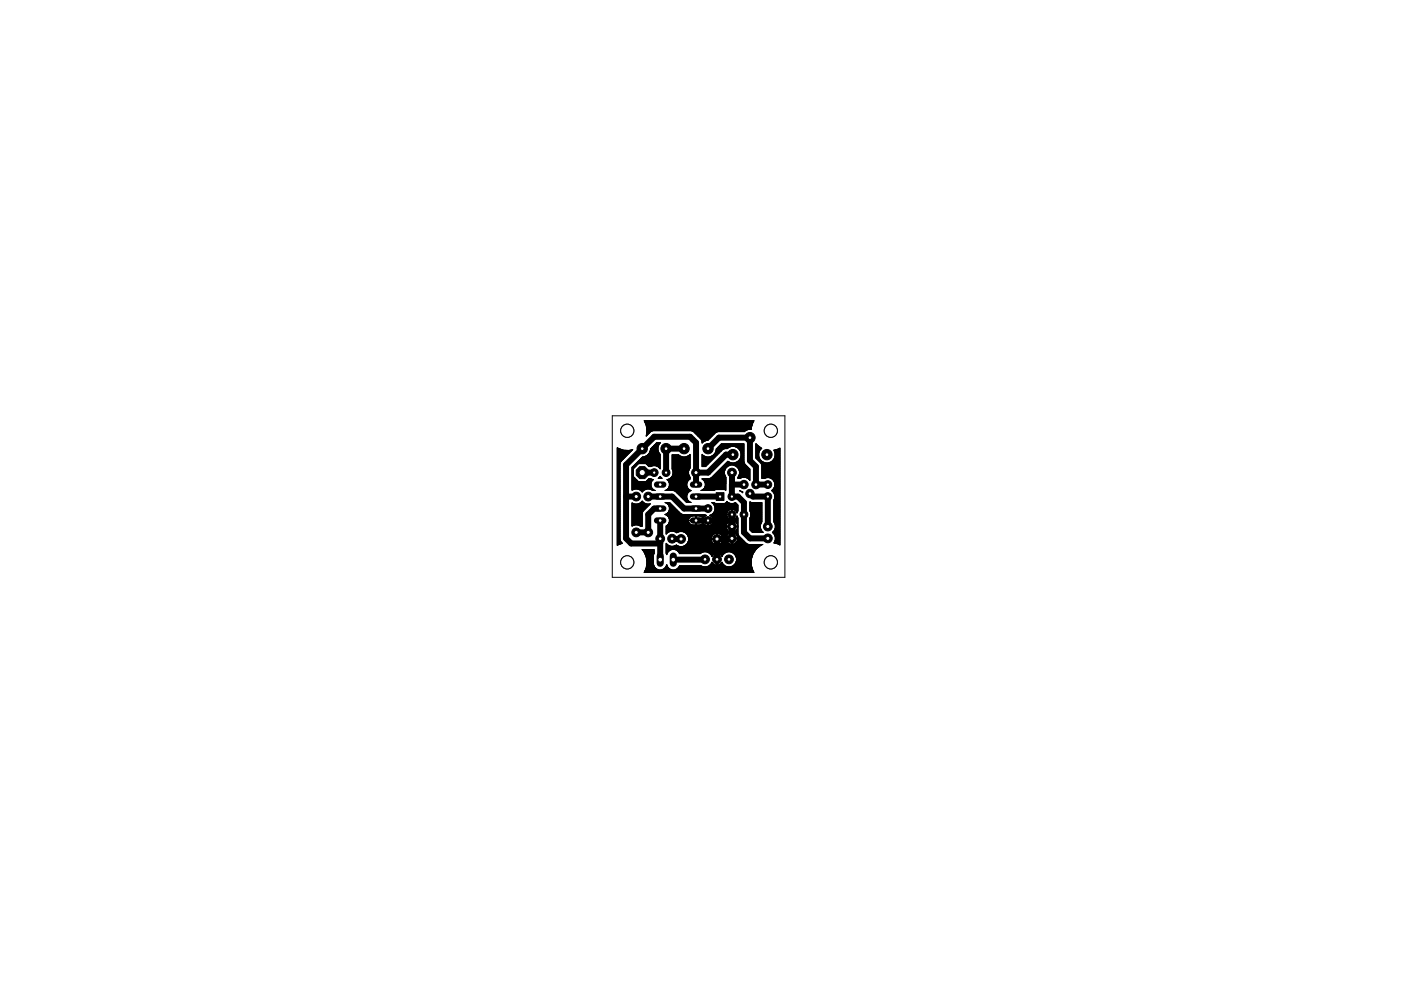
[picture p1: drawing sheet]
<svg xmlns="http://www.w3.org/2000/svg" width="297mm" height="210mm" viewBox="0 0 297 210" stroke-linecap="round" stroke-linejoin="round" font-family="sans-serif">
<g fill="none" stroke="#000" stroke-width="1.3">
<path d="M145 95.1h-3.8v5.1M146.9 93.2l-.6-.6h-7.6l-6 6v15.6l1.1 1h6.2M146.9 93.2l.7 .7v8.8M150.1 95.1l2.3-2.3h6.6v4.9l1.3 1.2v3.8h2.5M155.4 96.4h-1.5l-3.8 3.8h-2.5M132.7 105.3h2.2M136.2 100.2h2.5M137.4 105.3h5.1l2.5 2.5h5.1M140 107.8h-1.3l-1.3 1.3v3.8h-2.5M140 110.4v8.3M142.5 114.2l1.9 .1M147.6 105.3h5.1"/>
<path d="M147.6 110.4h7.6M149.5 118.6l-6.8 .1M155.2 100.2v5.1h1.3l1.2 1.3v6.3l1.3 1.3h3.8M155.2 109.1v5.1l-.1 .1h-3.1v4.3M157.7 102.7l-2.5 .1M159 104.6l.6 .7h3.2v6.3"/>
</g>
<g fill="none" stroke="#000" stroke-width=".21">
<path d="M130.9 98.1h.6M130.9 95.2h.7M130.9 98.6h.5M130.9 95.1l.5 .1M130.9 98.9h.5M130.9 96.9h1.7M130.9 96.4h2.2M130.9 98.8h.5M130.9 98.3h.5M130.9 95v20.6M130.9 95h.1M130.9 95.5h3.1"/>
<path d="M130.9 99.9h.5M130.9 99.8h.5M130.9 99.7h.5M130.9 99.6h.5M130.9 99.5h.5M130.9 99.4h.5M130.9 99.3h.5M130.9 99.2h.5M130.9 99.1h.5M130.9 99h.5M130.9 98.7h.5M130.9 98.5h.5"/>
<path d="M130.9 98.4h.5M130.9 98.3h.6M130.9 98.2h.6M130.9 98h.7M130.9 97.8h.8M130.9 97.7h.8M130.9 97.7h.9M130.9 97.6h.9M130.9 97.5h1.1M130.9 97.4h1.2M130.9 97.3h1.3M130.9 97.2h1.3"/>
<path d="M130.9 97.2h1.4M130.9 97.1h1.5M130.9 97h1.6M130.9 96.9h1.6M130.9 96.8h1.8M130.9 96.7h1.9M130.9 96.6h1.9M130.9 96.6h2M130.9 96.5h2.1M130.9 96.3h2.3M130.9 96.1h2.4M130.9 96.1h2.5"/>
<path d="M130.9 95.9h2.7M130.9 95.8h2.7M130.9 95.8h2.8M130.9 95.7h2.8M130.9 95.6h3M130.9 95.4l1.9 .1M130.9 95.3l1.1 .1M130.9 95.3h.8M130.9 95.2h.6M130.9 95.1h.3M130.9 95h.2M130.9 95l1.2 .4"/>
<path d="M131.4 98.3v16.1M131.6 97.9h-.7M131.7 97.8l-.3 .5M131.9 97.6h-1M132.1 95.4h.1M132.1 95.4l1.2 .1 .9-.2-2.5 2.5M132.1 97.3l-1.2 .1M132.5 97l-1.6 .1M132.8 96.7l-1.9 .1M133 96.5h-2.1M133.3 96.2h-2.4M133.5 96h-2.6"/>
<path d="M133.8 95.7h-2.9M134 99.9h.2M134 99.8h.2M134 99.7h.2M134 99.6h.2M134 99.5h.2M134 99.4h.2M134 99.4h.3M134 99.3h.3M134 99.3h.4M134 99.2h.5M134 99.1h.5"/>
<path d="M134 99.1h.6M134 95.4l-.5 .1M134.1 99h.5M134.1 99h.6M134.1 95.3l-.2 .1M134.2 99.4v1.6M134.3 98.8h.5M134.3 98.8h.6M134.5 99.2l-.5 .1M134.5 98.6h.5M134.5 98.6h.6M134.6 98.5h.5"/>
<path d="M134.6 98.5h.6M134.7 98.4h.6M134.8 98.9h-.6M134.8 98.3h5.2M134.9 98.2h5.1M135 98.1h5M135 98.7h-.6M135.1 98h4.9M135.2 97.9h4.8M135.3 98.4h-.6M135.3 97.8h4.7M135.4 98.3l-1.2 1.1"/>
<path d="M135.4 97.7h4.6M135.4 97.6h4.6M135.5 97.6h4.5M135.6 97.5h4.4M135.7 97.4h4.3M135.8 97.3h4.2M135.8 97.2h4.2M135.9 97.2h4.1M136 97.1h4M136.1 97h3.9M136.2 96.9h3.8M136.5 96.9h3.5"/>
<path d="M136.6 89.3h23.2M136.7 96.8h3.3M136.7 89.3h23.1M136.7 89.5h23M136.7 89.5h22.9M136.8 96.8h3.2M136.8 89.6h22.8M136.8 89.7h22.8M136.9 89.8h22.7M136.9 89.9h22.6M136.9 98.3l.7 .6M136.9 90h22.6"/>
<path d="M137 90.1h.1M137 90.1l.2 1.2M137 96.7h3M137 90.1h22.5M137 98.4h3M137 92.5h.1M137 90.2h22.4M137 90.1h22.4M137 92.3h.2M137 90.4h22.4M137 90.3h22.4M137.1 98.4h2.9"/>
<path d="M137.1 92.2h.1M137.1 92.2h.2M137.1 90.5h22.2M137.1 90.5h22.3M137.1 90.4h22.3M137.1 92.1h.3M137.1 92h.4M137.1 90.6h22.2M137.1 96.6h2.9M137.1 90.7h22.2M137.1 92.4h-.1M137.1 91.8h.5"/>
<path d="M137.1 91.8h.6M137.1 90.9h22.2M137.1 90.8h22.2M137.1 91.7h.7M137.1 91h22.2M137.2 91.5h.7M137.2 98.5h2.8M137.2 96.6h2.8M137.2 91.5h.8M137.2 91.4h.9M137.2 91.2h21.1M137.2 91.2h21.2"/>
<path d="M137.2 91.1h21.3M137.2 91.3l-.2 1.2M137.2 91.3h20.9M137.2 91.2h21M137.2 96.5h2.8M137.2 98.6h2.8M137.3 98.6h2.7M137.3 96.5h2.7M137.3 98.7h2.7M137.4 96.4h2.6M137.4 92.1h-.3M137.4 98.8h.9"/>
<path d="M137.4 96.3h2.6M137.5 98.8h.7M137.5 96.3h2.4M137.5 98.8h.6M137.5 96.2h2.4M137.6 98.9h.4M137.6 96.1h2.2M137.6 91.9h-.5M137.6 96.1h2.1M137.7 96.1h2M137.7 96h2M137.7 95.9h2"/>
<path d="M137.8 95.8h1.8M137.8 95.7h1.8M137.8 95.6h1.8M137.9 95.6h1.6M137.9 95.5h1.6M137.9 95.2h1.6M137.9 95.5l-.3 .6-.5 .5-.6 .3M137.9 95.2v.3M137.9 95.4h1.6M137.9 95.3h1.6M137.9 91.6h-.8M137.9 98.9a1.5 1.5 0 0 1 2.1 .5"/>
<path d="M138 95.1h1.5M138.1 95h1.4M138.2 94.9h1.3M138.2 94.8h1.3M138.3 94.8h1.2M138.4 91.4h-1.2M138.4 94.7h1.1M138.5 91.3l-.5 .2-1 1M138.6 94.6h1M138.6 94.5h1M138.6 94.4h1M138.7 94.4h1"/>
<path d="M138.9 94.2h.8M139 94.1h.8M139 98.8h1M139.1 98.8h.9M139.2 93.9h.8M139.3 98.8h.7M139.4 98.9h.6M139.5 94.8v.7M139.5 95.5l.5 .8M139.6 99h.4M139.6 94.6h-1.1M139.6 99.1h.4"/>
<path d="M139.7 99.1h.3M139.7 94.3h-.9M139.7 99.2h.3M139.8 94.1l-.3 .7M139.8 94.1l.2-.2h-.8l-1.3 1.3M139.8 99.2h.2M139.8 94.1h-.8M139.9 99.3h.1M139.9 94h-.8M140 96.9h-3.8l-2.2 2.2v4.8l.6-.2M140 96.3v3.1M140 99.4h.1"/>
<path d="M142.5 98.1h3.8M142.5 98.6h3.8M142.5 98.9h3.8M142.5 96.9h3.8M142.5 99.5l.2 .4M142.5 98.8h3.8M142.5 98.3h3.8M142.5 99.4h3.7M142.5 99.3h3.7M142.5 99.2h3.8M142.5 99.1h3.8M142.5 99h3.8"/>
<path d="M142.5 98.7h3.8M142.5 98.5h3.8M142.5 98.4h3.8M142.5 98.2h3.8M142.5 98h3.8M142.5 97.9h3.8M142.5 97.8h3.8M142.5 97.7h3.8M142.5 97.6h3.8M142.5 97.5h3.8M142.5 97.4h3.8M142.5 97.3h3.8"/>
<path d="M142.5 97.2h3.8M142.5 97.1h3.8M142.5 97h3.8M142.5 96.9h2.2M142.5 96.8h2M142.5 96.7l1.9 .1M142.5 96.7h1.7M142.5 96.6h1.6M142.5 96.6h1.5M142.5 96.5h1.5M142.5 96.5h1.4M142.5 99.5h3.7"/>
<path d="M142.6 99.5h3.5M142.6 99.6h3.5M142.6 99.7h3.5M142.6 99.7h3.4M142.7 99.8h3.3M142.7 99.9h3.3M142.7 99.9v.6M144.7 96.9l-.8-.5h-1.4v3.1M145.4 96.9l.9-.6v3M145.4 96.9h.9M145.5 96.8h.8M145.6 96.8h.7"/>
<path d="M145.9 96.7h.4M146 96.6h.3M146.1 96.5h.2M146.2 96.5h.1M146.2 96.4h.1M146.2 99.3l-.2 .6v.6M146.3 96.4h.1M146.3 99.3h-.1M146.6 91.3l.4 .2 1 .9M146.6 91.4h11.4M146.9 91.4h11M146.9 93.2h.1"/>
<path d="M147 91.5h10.9M147.1 91.6h5M147.2 91.7h4.6M147.2 91.7h4.5M147.3 91.8h4.4M147.3 91.8h4.3M147.4 91.8h4.2M147.4 91.9h4.2M147.5 92h4M147.5 92h3.9M147.6 92.1h3.8M147.6 92.1h3.7"/>
<path d="M147.7 92.2h3.5M147.8 92.2h3.4M147.8 92.3h3.4M147.8 92.3h3.3M147.9 92.4h3.2M148 92.4l.7 .7M148 92.5h3M148 92.5h2.9M148.1 92.5h2.8M148.1 92.6h2.7M148.2 92.7h2.5M148.3 92.8h2.4"/>
<path d="M148.3 92.8h2.3M148.4 92.9h2.2M148.4 92.9h2.1M148.5 93h2M148.6 93h1.8M148.6 93.1h1.7M148.7 93.1l.2 .5M148.7 93.1h1.6M148.7 93.2h1.6M148.7 93.2h1.5M148.7 93.3h1.4M148.8 93.3h1.3"/>
<path d="M148.8 93.4h.9M148.8 93.5h.7M148.8 93.6h.6M148.9 98.6h1M148.9 93.6v.3M148.9 96.9h2.7M148.9 96.4h.1M148.9 98.8h.9M148.9 98.3h1.3M148.9 93.9h.1M148.9 98.8h.8M148.9 98.5h1.1"/>
<path d="M148.9 98.4h1.3M148.9 98.2h1.4M148.9 98h1.6M148.9 98h1.7M148.9 97.8h1.8M148.9 97.7h1.9M148.9 97.6h2M148.9 97.5h2.1M148.9 97.4h2.2M148.9 97.3h2.3M148.9 97.2h2.4M148.9 97.1h2.5"/>
<path d="M148.9 97h2.6M148.9 96.9h.8M148.9 96.8h.7M148.9 96.7l.6 .1M148.9 96.7h.4M148.9 96.6h.3M148.9 96.6h.2M148.9 96.5h.2M148.9 96.5h.1M148.9 93.8h.1M148.9 93.7h.2M148.9 93.6h.3"/>
<path d="M149 93.7l-.1 .1M149.1 93.7l-.2 .2M149.8 96.9l-.9-.6v2.6h.7M149.8 93.4l-.7 .3M149.8 98.7h-.9M150.1 98.4h-1.2M150.4 98.1h-1.5M150.5 96.9h1.2M150.6 96.8h1.1M150.6 97.9h-1.7M150.9 97.6h-2M150.9 96.7h.9"/>
<path d="M151 96.6h.9M151.1 96.6h.8M151.2 97.3l-2.3 .1M151.3 96.5h.8M151.3 96.4h.8M151.4 96.3h.8M151.5 97l-2.6 .1M151.6 96.1h.8M151.6 96.1l-.5 .5-.6 .3M151.6 96.1h.9M151.7 95.9h.9M151.7 95.8h1"/>
<path d="M151.7 95.7h1.1M151.8 96.7l-1.1 .1M151.8 95.6h1.1M151.8 95.6h1.2M151.8 95.5h1.2M151.8 95.2h1.6M151.8 95.2v.3M151.8 95.2l1.2-1.1h4.7v3.8M151.8 95.5l-.2 .6M151.8 95.3h1.4M151.8 95.2h1.7M152 95.1h2.3"/>
<path d="M152 96.5h-.8M152 95h2.3M152.1 95h2.2M152.1 94.9h2.3M152.1 100h1.5M152.2 94.9h2.3M152.2 91.5l-.5 .2-1.6 1.7h-1.3M152.2 99.9h1.4M152.3 99.9h1.3M152.3 94.8h2.5M152.3 99.8h1.3M152.3 96.2h-.8"/>
<path d="M152.3 94.7h2.6M152.4 94.7h5.3M152.4 94.6h5.3M152.4 99.7h1.3M152.5 99.7h1.2M152.5 94.6h5.2M152.5 99.6h1.2M152.5 96h-.9M152.6 99.5h1.1M152.6 94.5h5.1M152.6 99.5h1.2M152.6 94.4h5.1"/>
<path d="M152.7 94.4h5M152.7 94.3h5M152.8 99.4h1M152.8 99.3h1M152.8 94.2h4.9M152.8 95.7h.1M152.8 99.3h1.1M152.9 94.2h4.8M152.9 95.7h-1.1M152.9 94.1h4.8M153 99.2h1M153 99.1h1"/>
<path d="M153.1 99.1h1M153.1 95.4l-1.3 .1M153.1 99h1M153.2 99h1M153.2 95.3l-1.4 .1M153.3 98.8h1M153.3 98.8h1.1M153.4 98.8h1.1M153.5 98.6h4.6M153.6 99.9v.6M153.6 98.5h4.5M153.6 98.5h4.4"/>
<path d="M153.7 95.1l-.5 .2-3.6 3.6M153.7 99.7l-1.3 .1M153.7 98.4h4.3M153.8 98.4h4.1M153.8 99.4l-1.1 .1M153.8 98.3h4.1M153.8 99.3l-.2 .6M153.9 98.3h4M153.9 98.2h3.9M153.9 99.2l-1 .1M154 98.1h3.8M154.1 98h.7"/>
<path d="M154.1 98h.6M154.2 98h.4M154.2 97.9h.3M154.3 98.9h-1.1M154.3 97.8h.1M154.4 94.9l-.2 .2-2.3 .1M154.7 94.8h-2.5M154.7 98.7h-1.3M154.9 98.6l-.6 .3-.5 .4M155 98.1l-.7-.3-3.5 3.5M155 94.7l-.6 .2M155.5 98.6l.6 .3 .4 .4"/>
<path d="M155.6 98.7h2.6M155.7 94.7l.7 .2 .5 .5 .2 .7M155.8 98.8h2.5M155.9 94.7h1.8M155.9 98.8h2.4M156 98h1.8M156 94.8h1.7M156 98.8h2.4M156.1 98h1.7M156.1 94.8h1.6M156.1 98.9h2.4M156.2 98h1.5"/>
<path d="M156.2 99h2.3M156.3 99h2.2M156.3 97.9h1.4M156.3 99.1h2.3M156.3 94.9h1.4M156.4 99.2h2.3M156.4 94.9h1.3M156.4 99.2l2.3 .1M156.4 97.8h1.3M156.4 95h1.3M156.5 97.8h1.2M156.5 95h1.2"/>
<path d="M156.5 99.3h2.3M156.5 97.7h1.2M156.5 99.3l.3 .6v.6M156.5 95.1h1.2M156.5 99.3h2.4M156.6 95.1h1.1M156.6 99.4h2.3M156.6 99.4l2.4 .1M156.6 99.5h2.4M156.6 97.6h1.1M156.7 99.6h2.3M156.7 97.6h1"/>
<path d="M156.7 95.2h1M156.7 99.7h2.3M156.7 99.8h2.3M156.7 97.5h1M156.7 95.3h1M156.8 99.9h2.2M156.8 97.5h.9M156.8 95.3h.9M156.8 97.4h.9M156.9 97.4l-.5 .5-.7 .2M156.9 97.4h.8M156.9 95.4h.8"/>
<path d="M156.9 95.5h.8M156.9 97.3h.8M156.9 97.2h.8M156.9 95.6h.8M157 97.2h.7M157 95.6h.7M157 97.1h.7M157 95.7h.7M157 95.8h.7M157 97h.7M157.1 96.9h.6M157.1 95.9h.6"/>
<path d="M157.1 96.8h.6M157.1 96h.6M157.1 96.8l-.2 .6M157.1 96.1v.7M157.1 96.4h.6M157.1 96.7h.6M157.1 96.6h.6M157.1 96.5h.6M157.1 96.3h.6M157.1 96.2h.6M157.1 96.1h.6M157.7 97.9l.2 .5 1.1 1.1"/>
<path d="M158.6 91.1l-.8 .4h-10.8M159 99.5v2.3M159.3 90.7v.4l-22.2-.1M159.7 89.5h.1M159.7 89.5l.2-.3h-23.3l.4 .9M159.7 89.5l-.4 1.2M160.3 94.1v3M160.3 94.1l1.2 .9M160.3 94.2h.1M160.3 95.2h1M160.3 97.1l.7 .8M160.3 94.1h.1"/>
<path d="M160.3 94.7h.7M160.3 96.9h.6M160.3 96.4h.6M160.3 94.9h1M160.3 95.5h.8M160.3 97.1h.7M160.3 97l.7 .1M160.3 97h.7M160.3 96.8h.6M160.3 96.7h.6M160.3 96.6h.6M160.3 96.5h.6"/>
<path d="M160.3 96.3h.6M160.3 96.2h.6M160.3 96.1h.6M160.3 95.9h.6M160.3 95.8h.7M160.3 95.7h.7M160.3 95.6h.7M160.3 95.6h.8M160.3 95.3h.9M160.3 95.1h1.2M160.3 95h1.2M160.3 95h1.1"/>
<path d="M160.3 94.9h.9M160.3 94.8h.9M160.3 94.8h.8M160.3 94.6h.6M160.3 94.6h.5M160.3 94.5h.5M160.3 94.4h.4M160.3 94.4h.3M160.3 94.3h.2M160.3 97.2h.7M160.3 97.2h.8M160.4 97.2h.7"/>
<path d="M160.4 97.3h.7M160.5 97.3l.6 .1M160.6 97.4h.6M160.6 97.5h.6M160.7 97.5h.5M160.7 97.6h.7M160.8 97.6h.6M160.8 97.7h.6M160.9 96.1v.7M160.9 96.8l.2 .6M160.9 97.7h.6M160.9 96h-.6"/>
<path d="M160.9 97.8h.6M161 97.8h.6M161 97.9l.4 .3M161 97.9h.7M161 95.7h-.7M161.1 98h.7M161.1 97.4l.5 .5 .6 .2M161.1 95.4l-.8 .1M161.1 98h.8M161.2 98h.8M161.2 95.3l-.9 .1M161.2 98.1h4.2"/>
<path d="M161.3 98.2h4.1M161.4 98.2l.1 .5M161.4 98.2h4M161.4 98.3h4M161.4 95.1l-1.1 .1M161.4 98.4h4M161.5 98.5h3.9M161.5 95l-.4 .4-.2 .7M161.5 98.6h3.9M161.5 98.7v2.8l1-.2M161.5 98.9h3.9M161.5 98.8h3.9"/>
<path d="M161.5 99.9h3.9M161.5 99.8h3.9M161.5 99.7h3.9M161.5 99.6h3.9M161.5 99.5h3.9M161.5 99.4h3.9M161.5 99.3h3.9M161.5 99.2h3.9M161.5 99.1h3.9M161.5 99h3.9M161.5 98.7h3.9M163.2 98h2.2"/>
<path d="M163.3 98h2.1M163.4 98h2M163.5 97.9h1.9M163.6 97.8h1.8M163.7 97.8h1.7M163.7 97.7h1.7M163.8 97.7h1.6M163.8 97.6h1.6M163.9 97.6h1.5M163.9 97.5h1.5M164 97.5h1.4M164 97.4h1.4"/>
<path d="M164.1 97.4l-.5 .5-.7 .2M164.1 97.4h1.3M164.1 95.4l.2 .7M164.1 95.5h1.3M164.1 97.3h1.3M164.1 95.4h1.3M164.1 97.2h1.3M164.1 95.6h1.3M164.2 97.2h1.2M164.2 95.7h1.2M164.2 97.1h1.2M164.2 97h1.2"/>
<path d="M164.2 95.8h1.2M164.3 96.9h1.1M164.3 95.9h1.1M164.3 95.8h1.1M164.3 96h1.1M164.3 96.8h1.1M164.3 95.4h1.1M164.3 96.8l-.2 .6M164.3 96.1v.7M164.3 96.4h1.1M164.3 96.7h1.1M164.3 96.6h1.1"/>
<path d="M164.3 96.5h1.1M164.3 96.3h1.1M164.3 96.2h1.1M164.3 96.1h1.1M164.7 95.3h.7M164.9 95.2h.5M165 95.2h.4M165.1 95.2h.3M165.2 95.1h.2M165.3 95h.1M165.4 95l-1.3 .4M165.4 95v20.5"/>
<path d="M130.9 110.3h.5M130.9 110.4h.5M130.9 112.7h.5M130.9 112.6h.5M130.9 106.5h.5M130.9 109.1h.5M130.9 109.4h.5M130.9 111.3h.5M130.9 111.5h.5M130.9 106.7h.5M130.9 107.9h.5M130.9 109h.5"/>
<path d="M130.9 110.2h.5M130.9 115.4h.4M130.9 114.3h.5M130.9 113.1h.5M130.9 111.6h.5M130.9 112.9h.5M130.9 114.1h.5M130.9 114.2h.5M130.9 115.4h.5M130.9 115.5h.3M130.9 115.3h.8M130.9 115.2h.9"/>
<path d="M130.9 115.2h1M130.9 115.1h1M130.9 115.1h.9M130.9 115h.9M130.9 115h.8M130.9 114.9h.8M130.9 114.9h.7M130.9 114.8h.7M130.9 114.7h.7M130.9 114.6h.7M130.9 114.6h.6M130.9 114.5h.6"/>
<path d="M130.9 114.4h.5M130.9 114h.5M130.9 113.9h.5M130.9 113.8h.5M130.9 113.7h.5M130.9 113.6h.5M130.9 113.5h.5M130.9 113.4h.5M130.9 113.3h.5M130.9 113.2h.5M130.9 113h.5M130.9 112.8h.5"/>
<path d="M130.9 112.5h.5M130.9 112.4h.5M130.9 112.3h.5M130.9 112.2h.5M130.9 112.1h.5M130.9 112h.5M130.9 111.9h.5M130.9 111.8h.5M130.9 111.7h.5M130.9 111.4h.5M130.9 111.2h.5M130.9 111.1h.5"/>
<path d="M130.9 111h.5M130.9 110.9h.5M130.9 110.8h.5M130.9 110.7h.5M130.9 110.6h.5M130.9 110.5h.5M130.9 110.1h.5M130.9 110h.5M130.9 109.9h.5M130.9 109.8h.5M130.9 109.7h.5M130.9 109.6h.5"/>
<path d="M130.9 109.5h.5M130.9 109.3h.5M130.9 109.2h.5M130.9 108.9h.5M130.9 108.8h.5M130.9 108.7h.5M130.9 108.6h.5M130.9 108.5h.5M130.9 108.4h.5M130.9 108.3h.5M130.9 108.2h.5M130.9 108.1h.5"/>
<path d="M130.9 108h.5M130.9 107.8h.5M130.9 107.7h.5M130.9 107.6h.5M130.9 107.5h.5M130.9 107.4h.5M130.9 107.3h.5M130.9 107.2h.5M130.9 107.1h.5M130.9 107h.5M130.9 106.9h.5M130.9 106.8h.5"/>
<path d="M130.9 106.6h.5M130.9 106.4h.5M130.9 106.3h.5M130.9 101.5h.5M130.9 101.3h.5M130.9 101.2h.5M130.9 103.8h.5M130.9 104h.5M130.9 101.6h.5M130.9 102.1h.5M130.9 103.7h.5M130.9 104.3h.5"/>
<path d="M130.9 106.2h.5M130.9 106.1h.5M130.9 106h.5M130.9 105.9h.5M130.9 105.8h.5M130.9 105.7h.5M130.9 105.6h.5M130.9 105.5h.5M130.9 105.4h.5M130.9 105.3h.5M130.9 105.2h.5M130.9 105.1h.5"/>
<path d="M130.9 105h.5M130.9 104.9h.5M130.9 104.8h.5M130.9 104.7h.5M130.9 104.6h.5M130.9 104.5h.5M130.9 104.4h.5M130.9 104.2h.5M130.9 104.1h.5M130.9 103.9h.5M130.9 103.6h.5M130.9 103.5h.5"/>
<path d="M130.9 103.4h.5M130.9 103.3h.5M130.9 103.2h.5M130.9 103.1h.5M130.9 103h.5M130.9 102.9h.5M130.9 102.8h.5M130.9 102.7h.5M130.9 102.6h.5M130.9 102.5h.5M130.9 102.4h.5M130.9 102.3h.5"/>
<path d="M130.9 102.2h.5M130.9 102h.5M130.9 101.9h.5M130.9 101.8h.5M130.9 101.7h.5M130.9 101.4h.5M130.9 101.1h.5M130.9 101h.5M130.9 100.9h.5M130.9 100.8h.5M130.9 100.7h.5M130.9 100.6h.5"/>
<path d="M130.9 100.5h.5M130.9 100.4h.5M130.9 100.3h.5M130.9 100.2h.5M130.9 100.1h.5M130.9 115.6h.1M131.1 115.5l-.2 .1M131.4 114.4l.3 .5M131.6 115.3l-.7 .1M131.7 114.9l.3 .3M132 115.2l-1.1 .4M134 110.3h2.1"/>
<path d="M134 110.4h2.1M134 109.1h2.1M134 109.4h2.1M134 111.3h2.1M134 111.5h.1M134 106.7h.3M134 109h2.1M134 110.2h2.1M134 111.4h.5M134 111.2h2.1M134 111.1h2.1M134 111h2.1"/>
<path d="M134 110.9h2.1M134 110.8h2.1M134 110.7h2.1M134 110.6h2.1M134 110.5h2.1M134 110.1h2.1M134 110h2.1M134 109.9h2.1M134 109.8h2.1M134 109.7h2.1M134 109.6h2.1M134 109.5h2.1"/>
<path d="M134 109.3h2.1M134 109.2h2.1M134 108.9h2.1M134 108.8h2.1M134 108.8h2.2M134 108.6h2.2M134 108.4h2.3M134 108.4h2.4M134 108.3h2.4M134 108.2h2.4M134 108.1h2.6M134 108h2.7"/>
<path d="M134 107.9h2.8M134 107.8h2.8M134 107.8h2.9M134 107.7h3M134 107.6h3.1M134 107.5h3.2M134 107.4h3.3M134 107.3h3.4M134 107.2h3.5M134 107.1h3.6M134 107h3.7M134 106.9h3.8"/>
<path d="M134 106.8h.5M134 106.7h.2M134 106.7h.1M134 101.5h.7M134 101.3h.5M134 101.2h.5M134 103.8h.4M134 101.6l.9 .1M134 102.1h4.2M134 103.7h4.4M134 106.6v4.9M134 106.6l.6 .3"/>
<path d="M134 103.8h.3M134 103.7h.5M134 103.6h4.3M134 103.5l4.3 .1M134 103.5h4.2M134 103.4h4.2M134 103.3l4.2 .1M134 103.3h4.1M134 103.2h4.1M134 103.1h4M134 103l4 .1M134 103h4"/>
<path d="M134 102.9h4M134 102.8h4M134 102.7h4M134 102.6h4M134 102.5h4M134 102.4h4M134 102.3h4.1M134 102.1h1.3M134 102h1.3M134 102h1.2M134 101.9h1.1M134 101.8h1.1"/>
<path d="M134 101.8h1M134 101.7h1M134 101.6h.8M134 101.4h.7M134 101.3l.6 .1M134 101.1l.4 .1M134 101.1h.3M134 101h.3M134 101h.2M134 100.9h.2M134 100.8h.2M134 100.7h.2"/>
<path d="M134 100.6h.2M134 100.5h.2M134 100.4h.2M134 100.3h.2M134 100.2h.2M134 100.1h.2M134.2 103.9h-.2M134.2 101l1.2 1.1M134.3 111.4h-.3M134.6 111.3l-.6 .2M135.2 103.7l.6 .2M135.3 106.8h1.7"/>
<path d="M135.3 103.7h1.7M135.3 111.4h.8M135.4 103.8h1.5M135.4 111.4h.7M135.5 103.8h1.3M135.5 106.7h1.3M135.6 106.7h1.1M135.6 103.9h1.1M135.7 111.5h.4M135.7 106.7h.9M135.8 111.5h.3M135.8 103.9l.4 .4"/>
<path d="M135.8 106.6l-.6 .3M135.8 106.6l.4-.3 .3 .3M135.8 106.6h.7M135.8 103.9h.7M135.8 111.6h.3M135.8 104h.7M135.9 106.5h.5M135.9 104h.5M135.9 104.1h.5M136 106.4h.3M136 104.2h.3M136.1 106.3h.1"/>
<path d="M136.1 104.2h.1M136.1 104.3h.1M136.1 108.8v2.8l-.9-.3M136.2 116.5h2.5M136.2 104.3h.1M136.2 116.6h2.5M136.2 108.7h-2.2M136.3 116.7h2.4M136.3 108.5h-2.3M136.4 116.8h2.3M136.4 116.9h2.3M136.5 116.9l-.4-.4h2.6v.8"/>
<path d="M136.5 116.9l.5 1.1M136.5 116.9h.1M136.5 116.9h2.2M136.5 117h2.2M136.5 103.9l-.3 .4M136.5 106.6l.6 .3M136.5 108.2h-2.5M136.6 117.1h2.1M136.6 117.2h2.1M136.7 117.3h2M136.7 117.4h1.9M136.8 107.9l-2.8 .1"/>
<path d="M136.8 117.5h1.8M136.8 117.6h1.8M136.8 117.7h1.8M136.9 117.7h1.7M136.9 117.8h1.7M136.9 117.9h1.7M137 117.9h1.6M137 118h.1M137 118l.2 1.2M137 102.1h1.2M137 118.2h1.6M137 118.1h1.6"/>
<path d="M137 118h1.6M137 102h1.2M137.1 118.4h1.5M137.1 118.3h1.5M137.1 119.9l1.6 .1M137.1 118.6h1.5M137.1 118.5h1.5M137.1 107.6l-3.1 .1M137.1 119.8h1.5M137.1 119.9h1.5M137.1 118.7h1.5M137.1 119.7h1.5"/>
<path d="M137.1 118.8h1.5M137.1 103.7l-.6 .2M137.1 119.6h1.5M137.1 119.5h1.5M137.1 118.9h1.5M137.2 119.5h1.4M137.2 119.4h1.4M137.2 119.3h1.4M137.2 119.1h1.4M137.2 119h1.4M137.2 101.9h1.1M137.2 119.2l-.2 1.3"/>
<path d="M137.2 119.2h1.4M137.2 101.8h1.2M137.3 101.8h1.1M137.4 101.7h1.1M137.4 107.3l-3.4 .1M137.4 101.7h1.1l-.5 .8M137.5 101.6h.7M137.5 101.6h.6M137.6 101.5h.4M137.6 101.5l-.7 .6M137.6 107.1h-3.6M137.8 103.7l.5 .2"/>
<path d="M137.8 106.9l.1-.1-1.6 1.6-.2 .4M137.8 106.8h.1M137.8 103.7h.7M137.9 103.8h.6M137.9 101.5l.5 .2M138 102.5v.5M138 103l.2 .5M138 103.8h.5M138.1 103.9h.6M138.1 102.2h-4.1M138.2 103.5l.4 .3M138.2 102h-1.1"/>
<path d="M138.3 103.9h.5M138.6 117.6v2.1M138.6 119.7l.2 .5M138.6 103.8l.3 .2-.6-.1M138.7 117.3l-.1 .3M139.6 101.4h.8M139.6 101.4h.7M139.7 101.3h.5M139.7 101.2h.5M139.8 101.2h.3M139.9 101.1h.1M140 101h.1"/>
<path d="M140 101l-.4 .4h.8l-.4-.4M141 109.1l.4 .1 .3 .4M141 109.1h5.7M141 106.6h1M141.1 109.1h3.6M141.1 109.1h8.4M141.1 103.9h5.3M141.2 109.2h8.4M141.2 106.7h.9M141.2 116.5h19.1M141.2 111.5v1.7M141.2 115.2v2.1"/>
<path d="M141.2 115.2l.4 .4M141.2 115.8h2.7M141.2 115.5l.4 .1M141.2 115.8h19.8M141.2 112.7h.9M141.2 112.6h13.3M141.2 115.4h.3M141.2 115.6h.5M141.2 117h.4M141.2 113.1h.2M141.2 111.6h15.2M141.2 112.9h.4"/>
<path d="M141.2 115.4h.2M141.2 117.3h.3M141.2 117.2h.3M141.2 117.1h.4M141.2 117h.5M141.2 116.9h.6M141.2 116.8h.7M141.2 116.5h1.1M141.2 116.3h19.2M141.2 116.3h19.3M141.2 116.2h19.3M141.2 116.2h19.4"/>
<path d="M141.2 116.1h19.4M141.2 116h19.6M141.2 116h19.7M141.2 115.9h19.7M141.2 115.8h.8M141.2 115.7h.7M141.2 115.7h.6M141.2 115.5h.3M141.2 115.3l.2 .1M141.2 115.3h.1M141.2 115.2h.1M141.2 113.2h.1"/>
<path d="M141.2 113h.3M141.2 112.7h.8M141.2 112.6h13.2M141.2 112.5h13.1M141.2 112.4h13M141.2 112.3h13M141.2 112.2l13 .1M141.2 112.2h12.9M141.2 112.1h12.9M141.2 112.1h12.8M141.2 112h12.8M141.2 111.9l12.8 .1"/>
<path d="M141.2 111.9h12.8M141.2 111.8h12.8M141.2 111.7h12.8M141.2 111.5h12.8M141.2 103.9h5.1M141.3 120h.2M141.3 117.3h.2M141.3 109h3.2M141.3 111.5h12.7M141.3 117.4h.1M141.3 119.9h.1M141.3 119.8h.1"/>
<path d="M141.3 117.5h.1M141.3 109.2h8.4M141.3 106.7h.8M141.4 119.7l-.2 .5M141.4 119.7l.2 .5M141.4 119.7h.1M141.4 117.6h.1M141.4 108.9l-.4 .2M141.4 111.4h8.5M141.4 108.9h3M141.4 106.7h.8M141.4 113.1h-.2"/>
<path d="M141.4 109.3h8.4M141.4 103.8h4.7M141.4 108.9h2.9M141.4 109.3h8.3M141.4 106.8h.8M141.5 108.8h2.7M141.5 101.7h4.6M141.5 111.4h8.1M141.5 103.7h4.5M141.5 101.8h4.5M141.5 109.4h8M141.5 111.3h8"/>
<path d="M141.5 117.2l-.3 .1M141.5 108.7h2.6M141.5 106.9h.8M141.6 117.1l-.2 .5-.2-.3M141.6 111.3h5M141.6 109.5h5M141.6 106.9h.7M141.6 103.6h4.4M141.6 101.9h4.3M141.6 115.6l.6 .2M141.6 109.5h4.9M141.6 107h.8"/>
<path d="M141.6 103.6h4.3M141.6 111.2h4.8M141.6 109.5h4.8M141.6 108.6h2.5M141.7 107h.7M141.7 111.1h4.7M141.7 108.6h2.3M141.7 102h4.2M141.7 107.1h.8M141.7 103.5h4.1M141.7 101.6h4.6M141.7 111.1l-.5 .4"/>
<path d="M141.7 109.6l.2 .5M141.7 108.6l-.3 .3M141.7 107.1l.2 .4M141.7 107.1l-.7-.5h1l2.3 2.3M141.7 111.1h4.6M141.7 109.6h4.6M141.7 107.1h.9M141.7 103.5l-.7 .5h5.5M141.8 116.9h-.6M141.8 111h4.5M141.8 109.7h4.5M141.8 108.5h2.1"/>
<path d="M141.8 103.4h4M141.8 102h4M141.8 111h4.4M141.8 109.7h4.4M141.8 107.2h.8M141.8 102.1h4M141.8 109.8h4.4M141.8 108.4h2M141.8 102.2h3.9M141.8 110.9h4.3M141.8 109.8h4.3M141.8 108.4h1.9"/>
<path d="M141.8 107.3h.9M141.8 103.3h3.9M141.8 110.8h4.3M141.8 108.3h1.9M141.8 107.3l1 .1M141.8 103.2h3.9M141.8 102.3h3.9M141.8 101.6h4.5M141.9 112.8h-.7M141.9 110.8h4.2M141.9 109.9h4.1M141.9 108.2h1.8"/>
<path d="M141.9 103.2h3.8M141.9 102.3h3.8M141.9 110.7h4.1M141.9 110h4.1M141.9 108.2h1.7M141.9 107.5h1M141.9 107.4h.9M141.9 103.1h3.8M141.9 103.1h3.7M141.9 102.4h3.8M141.9 102.4h3.7M141.9 110.3h8.2v1.2"/>
<path d="M141.9 110.6l-.2 .5M141.9 102.5v.5M141.9 107.5v.6M141.9 110.1v.5M141.9 108.1l-.2 .5M141.9 107.9l1.5 .1M141.9 110.2h4.1M141.9 110.6h4.1M141.9 110.5h4.1M141.9 110.3h5.6M141.9 110.3h4.1M141.9 108.1h1.6"/>
<path d="M141.9 108h1.5M141.9 107.9h1.4M141.9 107.8h1.4M141.9 107.8h1.3M141.9 107.7h1.2M141.9 107.6l1.2 .1M141.9 107.6h1.1M141.9 107.5h1.1M141.9 103l-.2 .5M141.9 103h3.7M141.9 102.9h3.7M141.9 102.8h3.7"/>
<path d="M141.9 102.7h3.7M141.9 102.6h3.7M141.9 102.5h3.7M141.9 101.5h4.4M142 116.7h-.8M142 101.5h4.3M142.1 101.5l-.6 .2M142.1 101.4h4.2M142.2 101.4h4.1M142.2 112.6l-.6 .3-.4 .3M142.2 116.6h-1M142.2 101.3h4.1"/>
<path d="M142.3 101.2h4M142.4 101.2h3.9M142.5 101.1h3.7M142.5 116.5l-.5 .2-.4 .4M142.5 101l-.4 .5M142.5 101h3.7M142.5 100.9h3.7M142.5 100.9h3.6M142.6 100.8h3.5M142.6 100.7h3.5M142.6 100.7h3.4M142.7 100.6h3.3"/>
<path d="M142.7 100.5h3.3M142.7 100.5l-.2 .5M142.7 100.4h3.3M142.7 100.3h3.3M142.7 100.2h3.3M142.7 100.1h3.3M142.7 104l.5 .2 2.4 2.3h.9l-.3-.1M142.8 115.8l.6-.2 .7 .3M142.8 112.6l.7 .4M142.9 104h3.6M142.9 112.7h11.7M143 115.8h.8"/>
<path d="M143 104.1h3.4M143 116.5l.6 .2 .4 .4M143 112.7h1M143.1 115.7h.6M143.2 112.8h.7M143.2 116.5h17M143.2 115.7h.4M143.2 104.2h3M143.3 104.2h2.8M143.3 115.6h.2M143.3 116.6h16.9M143.3 104.3h2.8"/>
<path d="M143.3 104.3h2.7M143.4 112.9h.3M143.4 104.4h2.6M143.4 112.9h.2M143.5 116.7h16.6M143.5 112.9v.1M143.5 104.5h2.4M143.6 104.5h2.2M143.6 104.6h.1M143.6 104.6h2.2M143.6 116.8h16.5M143.7 116.8h16.4"/>
<path d="M143.7 104.6h2.1M143.7 116.9h16.3M143.7 104.7h2.1M143.7 104.7h2M143.8 117h16.1M143.8 104.8h1.9M143.9 104.8h1.8M143.9 117h5.9l.6 .3 .4 .4M143.9 104.9h1.8M143.9 117.1h5.1M144 117.1h4.9M144 104.9h1.6"/>
<path d="M144 117.2h4.8M144 117.2h4.7M144 117.3h4.5M144 105h1.6M144.1 117.3h4.4M144.1 112.7l-.6 .2M144.1 105.1h1.5M144.2 105.2h1.4M144.3 108.9l.5 .2M144.3 105.3h1.3M144.4 105.3h1.2M144.4 105.4h1.2"/>
<path d="M144.5 105.5h1.1M144.6 105.5h1M144.6 105.6h1M144.7 105.6h.9M144.7 112.7l.6 .2M144.7 105.7h1M144.8 105.7l.9 .1M144.8 112.7h9.9M144.8 105.8h.9M144.9 105.9h.8M144.9 115.8h16.2M144.9 112.8h10"/>
<path d="M144.9 105.9h.9M145 105.9l.8 .1M145 115.8h16.1M145.1 106h.7M145.1 112.9h11.3M145.1 115.7h16.1M145.1 106.1h.8M145.2 106.1h.7M145.2 106.2h.8M145.2 112.9h11.2M145.2 115.7h16M145.3 106.3h.8"/>
<path d="M145.3 112.9l.5 .5M145.3 113h9.6M145.4 113h9.4M145.4 106.3h.7M145.4 113.1h9.3M145.4 106.4h.8M145.5 115.5h6.2M145.5 113.1h6.2M145.5 106.4h.8M145.5 115.4h6.1M145.5 106.5h.9M145.5 115.4h6"/>
<path d="M145.5 113.2h6M145.6 115.4h5.8M145.6 113.2h5.8M145.6 102.5v.5M145.6 105v.5M145.6 103l.2 .5M145.6 105.5l.2 .5M145.6 113.3h5.7M145.7 115.3h5.6M145.7 113.3h5.6M145.7 115.2h5.5M145.8 115.2l-.5 .4-.6 .3"/>
<path d="M145.8 113.4l.2 .6M145.8 115.2h5.4M145.8 113.4h5.4M145.8 115.1h5.3M145.8 113.5h5.3M145.8 115h5.2M145.8 113.6h5.2M145.8 113.5h5.2M145.8 103.5l.8 .5-.8 .5M145.8 104.5l-.2 .5M145.8 106l.4 .4M145.9 114.9h5.1"/>
<path d="M145.9 114.9h5M145.9 113.7h5M145.9 114.8h5M145.9 113.8h5M145.9 114.7h5M146 110.3h.1M146 110.4h.1M146 110.4l.1 .4M146 114.6h4.8M146 113.9h4.8M146 113.9h4.9M146 114.6l-.2 .6"/>
<path d="M146 114v.6M146 114.3h8M146 114.1h4.8M146 114.2h4.8M146 114.5h4.8M146 114.4h4.8M146 114h4.8M146 100.5l.3 .7M146 110.1v.2M146 110.1h-4.1M146.1 110.8l.1 .2M146.1 109.9h-4.3"/>
<path d="M146.2 109.7l-.2 .4M146.2 111l.1 .1M146.2 101.6l-.6 .9M146.2 101.6l-4.8 .1 .5 .8M146.3 109.6l-.1 .1M146.3 111.1l.3 .2M146.3 101.2v.4M146.3 101.6h-.1M146.6 111.3h.2M146.8 109.4l-.5 .2M147.5 109.4v1.9M147.5 110.2h.1"/>
<path d="M147.5 111.2h.1M147.5 111.1h.1M147.5 111h.1M147.5 110.9h.1M147.5 110.8h.1M147.5 110.7h.1M147.5 110.6h.1M147.5 110.5h.1M147.5 110.3h.1M147.5 110.1h.1M147.5 110h.1M147.5 109.9h.1"/>
<path d="M147.5 109.8h.1M147.5 109.7h.1M147.5 109.6h.1M147.5 109.5h.1M147.6 109.4v1.9M147.6 110.3h2.5M148.3 109.4l.4 .1M148.5 109.1h.9l.4 .2M148.5 111.3h-.2M148.5 111.3h1M148.5 109.5h1M148.6 120l.6 .2"/>
<path d="M148.6 120h-4.5l-.5 .6M148.7 109.5h.7M148.7 109.5l.3 .2M148.7 111.2h.7M148.7 103.9h2.7M148.8 111.1h.5M148.8 111.1l-.3 .2M148.9 109.6h.4M148.9 101.6h.1M148.9 101.6h5M148.9 111h.3M148.9 109.7h.3"/>
<path d="M149 109.7l.1 .2M149 111l-.2 .1M149 111h.2M149 101.6l.4 .4 .1 .5M149 109.8h.2M149 101.6h4.9M149 109.8h.1M149 103.8h2.7M149 110.9h.1M149 109.9h.1M149.1 103.8h4.8M149.1 110.8l.2 .3"/>
<path d="M149.1 110.8l-.1 .2M149.1 110.8h.1M149.1 101.7h4.8M149.1 103.7h4.8M149.1 101.8h4.8M149.2 109.8l-.1 .1M149.2 117l-.7 .4h-4.4l-.1-.3M149.2 101.8h4.7M149.2 103.6h4.7M149.2 101.9h4.7M149.3 109.6l-.1 .2M149.3 111.1l.2 .2"/>
<path d="M149.3 102h4.6M149.3 103.5h4.6M149.4 103.5l-.4 .3M149.4 103.5h4.5M149.4 102h4.5M149.4 103.4h4.5M149.4 102.1h4.5M149.4 109.5l-.1 .1M149.4 102.2h4.5M149.4 103.3h4.5M149.4 103.2h4.5M149.5 103.2h4.4"/>
<path d="M149.5 102.3h4.4M149.5 103.1h4.4M149.5 102.4h4.4M149.5 109.4l-.1 .1M149.5 111.3l.5 .2M149.5 103l-.1 .5M149.5 102.5v.5M149.5 103h4.4M149.5 102.9h4.4M149.5 102.8h4.4M149.5 102.7h4.4M149.5 102.6h4.4"/>
<path d="M149.7 109.3l-.2 .1M149.8 109.3h-.1M149.9 117h4.3M150 117.1h4.1M150.1 111.3h.1M150.1 117.1h3.9M150.1 111.4h.1M150.1 111.2h.1M150.1 111.1h.1M150.1 111h.1M150.1 110.9h.1M150.1 110.8h.1"/>
<path d="M150.1 110.7h.1M150.1 110.6h.1M150.1 110.5h.1M150.2 110.3h6.2M150.2 117.2h3.7M150.3 117.2h3.5M150.3 120h3.4M150.4 109.3h.1M150.4 117.3h3.2M150.4 101.5h3.5M150.5 119.9h3.1M150.5 109.3h3.6"/>
<path d="M150.5 117.3h3.1M150.5 119.8h3M150.5 117.4h1.3M150.5 109.3l.2 .1M150.5 119.8h1.2M150.5 109.3l3.6 .1M150.5 101.4h3.4M150.6 117.4h1M150.6 109.2h3.5M150.6 119.7h1M150.6 111.4h3.4M150.6 119.7h.9"/>
<path d="M150.6 117.5h.8M150.6 101.4h3.3M150.7 119.7h.7M150.7 109.2h3.4M150.7 111.3h3.3M150.7 117.6h.6M150.7 109.4h3.4M150.7 111.3l-.5 .2M150.7 109.4l.1 .1M150.7 119.6h.6M150.8 109.1h4.4v1.1M150.8 109.5h3.3"/>
<path d="M150.8 114.2v.1M150.8 114.3v.1M150.8 114.4l.1 .4M150.8 119.5h.4M150.8 117.7h.4M150.8 114v.2M150.8 111.2l-.1 .1M150.8 109.5l.2 .1M150.8 117.7l.2 .3M150.8 117.8h.3M150.8 109.5h3.4M150.8 101.3l-.4 .2"/>
<path d="M150.9 119.4h.2M150.9 101.3h3M150.9 109.1h4.3M150.9 113.8l-.1 .2M150.9 114.8l.1 .1M150.9 117.8h.1M150.9 111.2h3.1M150.9 109.5l3.3 .1M150.9 119.3h.1M150.9 117.9h.1M150.9 101.2h3M150.9 111.1h3.2"/>
<path d="M150.9 106.6l.6 .1M150.9 106.6l.5 .4 .2 .5M150.9 119.2l-.5 .8-.6 .2M150.9 119.2l.1 .1M150.9 119.2h.1M150.9 106.6h.5M151 111.1l-.2 .1M151 109.6l.1 .2M151 119.3l.4 .4M151 113.6l-.1 .2M151 114.9l.2 .3M151 111.1h3.1"/>
<path d="M151 109.6h3.2M151 111h3.1M151 101.2h2.9M151 109.7h3.2M151 109.7h3.3M151 106.7h.5M151 109h3.1M151.1 110.9l-.1 .2M151.1 109.8l.1 .1M151.1 109.8h3.2M151.1 101.1h2.7M151.1 108.9h3"/>
<path d="M151.1 106.7h.5M151.1 110.9h3.1M151.1 109.9h3.3M151.1 101h2.7M151.1 106.7h5M151.1 110.8h3.1M151.2 110.8l-.1 .1M151.2 109.9v.4M151.2 110.8h3.1M151.2 109.9h3.3M151.2 101h2.6M151.2 110h3.4"/>
<path d="M151.2 110h3.3M151.2 106.8h5M151.2 110.7h3.2M151.2 110.1h3.5M151.2 108.8h2.9M151.2 100.9h2.6M151.2 110.2h5.2M151.2 117.7l-.2 .3M151.2 115.2l.2 .1M151.2 110.6h3.3M151.2 110.6h3.4M151.2 110.5h3.4"/>
<path d="M151.2 110.2h3.7M151.2 110.4v.4M151.2 110.3h.1M151.2 110.4h.1M151.2 110.5h3.5M151.2 110.3h5.2M151.3 106.9h5M151.3 108.7h2.8M151.3 100.8h2.4M151.3 107h5M151.4 108.6l-.5 .5-.5 .2M151.4 119.7h.2"/>
<path d="M151.4 113.2l-.4 .4M151.4 115.3l.3 .2M151.4 108.6h2.8M151.4 107h5M151.4 107.1h5M151.4 100.8h2.3M151.4 100.7h2.3M151.4 108.4h2.9M151.4 107.2h5M151.5 108.4h2.8M151.5 107.2h4.9M151.5 100.7h2.2"/>
<path d="M151.5 106.7h.2M151.5 107.3h4.9M151.5 108.3h2.9M151.5 100.6h2.1M151.5 108.2h3M151.5 107.4h4.9M151.6 119.7l.1 .1M151.6 107.5h4.8M151.6 108.1h3M151.6 108.1l-.2 .5M151.6 107.5v.6M151.6 108.1h3.1"/>
<path d="M151.6 108h3.2M151.6 107.9h4.8M151.6 107.8h4.8M151.6 107.7h4.8M151.6 107.6h4.8M151.6 103.9h-2.8M151.6 100.5h2M151.7 100.4h1.9M151.7 119.8h.2M151.7 113.1l-.3 .1M151.7 115.5h.2M151.7 103.8l-.3 .2h-2.8l.4-.2"/>
<path d="M151.8 100.4h1.8M151.8 100.3h1.8M151.9 117.4l-.7 .3M151.9 113.1h-.2M151.9 100.2h1.7M152 100.2h1.6M152 115.4h.1M152 113.1v2.4M152 117.4v1.2l.1-1.2M152 119.8v-1.2l.1 1.2M152 117.4h.1M152 114.1h.1"/>
<path d="M152 114.2h.1M152 119.8h.1M152 119.7h.1M152 119.6h.1M152 119.5h.1M152 119.4h.1M152 119.3h.1M152 119.2h.1M152 119.1h.1M152 119h.1M152 118.9h.1M152 118.8h.1"/>
<path d="M152 118.7h.1M152 118.5h.1M152 118.4h.1M152 118.3h.1M152 118.2h.1M152 118.1h.1M152 118h.1M152 117.9h.1M152 117.8h.1M152 117.7h.1M152 117.6h.1M152 117.5h.1"/>
<path d="M152 115.5h.1M152 115.3h.1M152 115.2h.1M152 115.1h.1M152 115h.1M152 114.9h.1M152 114.8h.1M152 114.7h.1M152 114.6h.1M152 114.5h.1M152 114.4h.1M152 114h.1"/>
<path d="M152 113.9h.1M152 113.8h.1M152 113.7h.1M152 113.6h.1M152 113.5h.1M152 113.4h.1M152 113.3h.1M152 113.2h.1M152 113.1h.1M152 100.1h1.6M152.1 113.1v2.4M152.1 117.4l.7 .3"/>
<path d="M152.1 113.1h.2M152.3 117.4h1.2M152.3 119.8h-.2M152.3 115.5h-.2M152.3 113.1l.4 .1M152.3 115.5h9.3M152.3 113.1h2.3M152.3 119.8h1.2M152.4 117.4h1.1M152.4 115.4h9.3l-.4 .2M152.5 119.7l-.2 .1M152.5 119.7h1"/>
<path d="M152.5 115.4h6.1M152.5 113.2h2M152.6 119.7h.8M152.6 117.5h.8M152.6 115.4h2.3M152.6 113.2h1.8M152.7 119.7h-.2M152.7 115.3l-.4 .2M152.7 113.2l.4 .4M152.7 119.7h.7M152.7 117.6h.7M152.7 113.3h1.6"/>
<path d="M152.8 117.6h.5M152.8 115.3h1.8M152.8 113.3h1.5M152.8 119.6h.5M152.8 117.7l.3 .3M152.8 115.2l-.1 .1M152.8 117.7h.4M152.8 115.2h1.8M152.8 119.5h.4M152.9 117.7h.3M152.9 115.2h1.6M152.9 113.4h1.3"/>
<path d="M152.9 119.5h.3M152.9 117.8h.3M152.9 115.1h1.5M152.9 113.5h1.3M152.9 119.4h.3M153 115.1h1.4M153 113.5h1.2M153 119.4h.2M153 119.3h.1M153 117.8h.2M153 115h1.3M153 113.5h1.1"/>
<path d="M153 117.9h.1M153 113.6h1.1M153.1 119.3h.1M153.1 117.9h.1M153.1 115h1.1M153.1 113.6h1M153.1 119.3l-.4 .4M153.1 114.9l-.3 .3M153.1 113.6l.1 .4M153.1 119.2h.1M153.1 114.9h1.1M153.1 119.2v.1"/>
<path d="M153.1 119.2l.5 .8 .6 .2M153.1 113.7h1M153.1 114.8h1.1M153.1 113.7h.9M153.1 114.8h1M153.1 113.8h.9M153.2 114.7h.9M153.2 113.8h.8M153.2 113.9h.8M153.2 117.7l-.1 .3M153.2 114.6h.9M153.2 114.6h.8"/>
<path d="M153.2 114v.2M153.2 114.1h3.9M153.2 114.5h.8M153.2 114.1h.8M153.2 114h.8M153.2 114.4l-.1 .5M153.2 114.2v.1M153.2 114.3v.1M153.2 114.2h4M153.2 114.4h.8M153.2 114.2h.8M153.6 100.5l.3 .7"/>
<path d="M153.6 103.8l.3 .1M153.6 103.8h.3M153.8 106.7h.9M153.8 103.9h.1M153.9 106.7h-.3M153.9 106.7h.7M153.9 106.6h.6M153.9 101.2v1.3M153.9 102.5v1.4M153.9 101.5l-5 .1M153.9 102.5h-4.4M154 111.5v.1"/>
<path d="M154 111.7h.1M154 114.1h.1M154 114.2v.1M154 111.7v.2M154 114.3v.1M154 106.5h.3M154 111.3v.2M154 111.9l.1 .2M154 114.4l.1 .2M154 113.9l-.8 .1M154 111.4h-3.7M154 111.2l-3.3 .1"/>
<path d="M154.1 106.5l-.2 .2M154.1 106.5v-.2l.2 .2M154.1 111.1l-.1 .2M154.1 112.1v.2M154.1 113.7l-.1 .4M154.1 114.6v.2M154.1 106.4h.1M154.1 109v.1M154.1 109.1v.1M154.1 109.2l.1 .3M154.1 108.8v.2M154.1 106.3h.1"/>
<path d="M154.1 111v.1M154.1 112.3l.1 .1M154.1 113.5v.2M154.1 114.8l.1 .2M154.2 108.6l-.1 .2M154.2 109.5v.2M154.2 110.9l-3.2 .1M154.2 108.5v.1M154.2 109.7l.1 .1M154.2 110.8l-.1 .2M154.2 112.4l.3 .3M154.2 113.4l-.1 .1"/>
<path d="M154.2 115l.3 .2M154.3 108.5h-2.9M154.3 106.5l.6 .2M154.3 108.4l-.1 .1M154.3 109.8l.2 .1M154.4 113.2l-.2 .2M154.4 110.7h-3.2M154.5 108.2l-.2 .2M154.5 109.9l.6 .3M154.5 115.2l.4 .2M154.5 110.6l-.3 .2M154.5 112.7l.4 .1"/>
<path d="M154.5 113.1l-.1 .1M154.6 108.2h-3M154.6 108.1l-.1 .1M154.9 117l.5 .3 .5 .4M154.9 112.8l.2 .1M154.9 115.4h.2M155 117.1h4.9M155.1 110.4l-.6 .2M155.1 112.9l-.6 .2M155.1 108l-.5 .1M155.1 117.1h4.8M155.2 112.7h.1"/>
<path d="M155.2 112.6h.1M155.2 109.4h.1M155.2 111.3h.1M155.2 111.5h.1M155.2 108v2.2M155.2 110.4v2.5M155.2 112.9v2.5M155.2 114.3h.1M155.2 113.1h.1M155.2 115.3h.1M155.2 115.2h.1M155.2 115.1h.1"/>
<path d="M155.2 115h.1M155.2 114.9h.1M155.2 114.8h.1M155.2 114.7h.1M155.2 114.6h.1M155.2 114.5h.1M155.2 114.4h.1M155.2 114.2h.1M155.2 114.1h.1M155.2 114h.1M155.2 113.9h.1M155.2 113.8h.1"/>
<path d="M155.2 113.7h.1M155.2 113.6h.1M155.2 113.5h.1M155.2 113.4h.1M155.2 113.3h.1M155.2 113.2h.1M155.2 113h.1M155.2 112.8h.1M155.2 112.5h.1M155.2 112.4h.1M155.2 112.3h.1M155.2 112.2h.1"/>
<path d="M155.2 112.1h.1M155.2 112h.1M155.2 111.9h.1M155.2 111.8h.1M155.2 111.7h.1M155.2 111.4h.1M155.2 111.2h.1M155.2 111.1h.1M155.2 111h.1M155.2 110.9h.1M155.2 110.8h.1M155.2 110.7h.1"/>
<path d="M155.2 110.6h.1M155.2 110.5h.1M155.2 110.2h.1M155.2 110.1h.1M155.2 110h.1M155.2 109.9h.1M155.2 109.8h.1M155.2 109.7h.1M155.2 109.6h.1M155.2 109.5h.1M155.2 109.3h.1M155.2 109.2h.1"/>
<path d="M155.2 109h.1M155.2 108.9h.1M155.2 108.8h.1M155.2 108.7h.1M155.2 108.6h.1M155.2 108.5h.1M155.2 108.4h.1M155.2 108.3h.1M155.2 108.2h.1M155.2 108.1h.1M155.2 108h.1M155.2 108v1.1h-4.2"/>
<path d="M155.3 117.2h4.5M155.3 108l.6 .2M155.3 110.4l.5 .2M155.3 112.9l.2 .1M155.4 117.2h4.4M155.4 120h3.9M155.4 113h1M155.5 113l.5 .2M155.5 112.8h.9M155.5 110.2h.9M155.5 119.9h3.8M155.5 117.3h4.2"/>
<path d="M155.5 115.4h3M155.6 117.3h4.1M155.6 108h.8M155.6 119.8h3.7M155.6 117.4h4.1M155.6 113h.8M155.6 106.7h.5M155.6 110.5h.8M155.6 110.1h.8M155.7 119.7h3.6M155.7 108.1h.7M155.7 113.1h.7"/>
<path d="M155.7 106.7h.3M155.7 117.5h3.9M155.7 112.7h.7M155.7 110.5h.7M155.7 115.3h2.6M155.8 110l-.5 .2M155.8 117.6h3.8M155.8 113.1h.6M155.8 110h.6M155.8 112.7h.6M155.8 110.6h.6M155.8 106.6h.2"/>
<path d="M155.8 112.7l-.5 .2M155.8 110.6l.5 .4M155.8 115.2l-.5 .2M155.8 119.6h3.5M155.8 115.2h2.4M155.8 108.2h.6M155.9 117.7h3.7M155.9 110h.5M155.9 112.6h.5M155.9 119.5h3.4M155.9 110.6h.5M155.9 119.5l-.5 .5-.5 .2"/>
<path d="M155.9 117.7l.2 .6v.6M155.9 115.2h2.3M155.9 106.6h.1M155.9 106.6l-.4 .1M155.9 108.2l.3 .4M155.9 109.9l-.1 .1M155.9 117.8h3.7M155.9 109.9h.5M155.9 106.6l.5 .5M155.9 119.4h3.4M155.9 113.2h.6M155.9 110.7h.5"/>
<path d="M155.9 108.2h.5M156 119.3h3.3M156 117.8h3.5M156 115.1h2.2M156 109.9h.4M156 117.9h3.5M156 108.3h.4M156 113.2l.3 .3M156 115.1h2.1M156 113.2h.5M156 110.7h.4M156 119.2h3.3"/>
<path d="M156 118h3.5M156 108.4h.4M156 109.8l-.1 .1M156 118.1h3.4M156 115h2.1M156 113.3h.5M156 112.5h.4M156 109.8h.4M156.1 119.1h3.2M156.1 118.1h3.3M156.1 108.4h.3M156.1 119h3.2"/>
<path d="M156.1 118.2h3.3M156.1 113.3h.4M156.1 112.5h.3M156.1 110.8h.3M156.1 109.8h.3M156.1 109.7h.3M156.1 118.9h3.2M156.1 115h1.9M156.1 112.4h.3M156.1 108.5h.3M156.1 109.7l-.1 .1M156.1 118.6h3.2"/>
<path d="M156.1 118.9l-.2 .6M156.1 118.8h3.2M156.1 118.7h3.2M156.1 118.5h3.2M156.1 118.4h3.2M156.1 118.4h3.3M156.1 118.3h3.3M156.2 114.9h1.7M156.2 113.4h.3M156.2 112.4h.2M156.2 110.9h.2M156.2 109.6h.2"/>
<path d="M156.2 108.6h.2M156.2 113.5h.4M156.2 112.3h.2M156.2 109.6h.1M156.2 108.6h.1M156.2 109.5l-.1 .2M156.2 114.8h1.6M156.2 109.5h.1M156.2 108.7h.1M156.3 109.4h.1M156.3 109.4l-.1 .1M156.3 109.4l.1 .4"/>
<path d="M156.3 111v.1M156.3 113.5v.2M156.3 114.8h1.5M156.3 113.5h.3M156.3 111h.1M156.3 109.5h.1M156.3 114.7h1.5M156.3 113.6h.3M156.3 112.2h.1M156.3 113.6l.4 .1M156.3 111.1h.1M156.3 114.6h1.4"/>
<path d="M156.3 112.1h.1M156.3 112.1l-.5 .6M156.3 111.1l.1 .4M156.3 114.6l-.5 .6M156.3 113.7l.1 .4M156.3 114.6h1.3M156.3 113.7h.4M156.3 111.2h.1M156.4 114.6h1.2M156.4 113.8h.4M156.4 113.7h.4M156.4 112h.1"/>
<path d="M156.4 111.2h.1M156.4 111.3h.1M156.4 114.5h1.1M156.4 113.8h.5M156.4 114.3h1M156.4 114.4h1M156.4 113.9l.6 .1M156.4 113.9h.5M156.4 111.9h.1M156.4 111.8h.1M156.4 111.4h.1M156.4 111.5h.1"/>
<path d="M156.4 114.1h.1M156.4 114.2v.1M156.4 114.3h.9M156.4 111.7l-.1 .4M156.4 114.3l-.1 .3M156.4 114.2h.9M156.4 114.1h.7M156.4 114h.6M156.4 111.7h.1M156.4 110.3h-6.2v1.2M156.4 110.4h-14.5M156.4 107.1v1.2"/>
<path d="M156.4 109.8v3.4l.2 .4 1.7 1.7 .4 .1M156.4 108.3l-.1 .5-.1-.2M156.4 107.9l-4.8 .1M156.5 101.2v.3h.4a1.54 1.54 0 0 1 2.1 .3M156.5 101.3h.7M156.5 101.2h.8M156.5 101.4h.4M156.5 101.2h2.5M156.5 101.1h2.5M156.6 101h2.4M156.6 100.9h2.4M156.6 100.8h2.4"/>
<path d="M156.7 100.8h2.3M156.7 100.7h2.3M156.7 100.6h2.3M156.8 100.5h2.2M156.8 100.5l-.3 .7M156.8 100.4h2.2M156.8 100.3h2.2M156.8 100.2h2.2M156.8 100.1h2.2M156.8 104l.1 .1M156.8 104l.6 .3M156.9 104.1h.1"/>
<path d="M157 104.1h.1M157.1 104.2h.1M157.1 101.3l-.6 .1M157.2 104.2l.3 .3v-.2M157.2 104.2h.1M157.2 104.3h.2M157.3 104.3h.2M157.3 104.4h.2M157.4 104.4h.1M157.5 104.3h.1M158.1 101.2h.9M158.2 101.3h.8"/>
<path d="M158.3 101.3h.7M158.5 101.4h.5M158.6 101.5h.4M158.7 101.5h.3M158.7 101.6h.3M158.8 101.6h.2M158.9 101.7h.1M158.9 101.8h.1M159 101.8h.1M159 110.3h2.5M159 110.4h2.5M159 106.5h.3"/>
<path d="M159 108.3v-1.9l.4 .2h2.1v4.1M159 111.3h2.2M159 111.5h2.2M159 106.7h2.5M159 107.9h2.5M159 110.2h2.5M159 111.6h2.2M159 112.4l.5 .5h2.3l-.3-.4M159 112.3h2.4M159 112.2h2.4M159 112.2h2.3M159 112.1h2.3"/>
<path d="M159 112h2.2M159 111.9l2.2 .1M159 111.9h2.2M159 111.8h2.2M159 111.7h2.2M159 111.4h2.2M159 111.2h2.3M159 111.1h2.3M159 111h2.3M159 110.9h2.4M159 110.8h2.4M159 110.7h2.5"/>
<path d="M159 110.6h2.5M159 110.5h2.5M159 110.1h2.5M159 110h2.5M159 109.9h2.5M159 108.4h2.5M159 108.3h2.5M159 108.2h2.5M159 108.1h2.5M159 108h2.5M159 107.8h2.5M159 107.7h2.5"/>
<path d="M159 107.6h2.5M159 107.5h2.5M159 107.4h2.5M159 107.3h2.5M159 107.2h2.5M159 107.1h2.5M159 107h2.5M159 106.9h2.5M159 106.8h2.5M159 106.6h2.5M159 106.5h.2M159 106.4h.1"/>
<path d="M159 109.8v2.6M159 108.3l.2 .5M159 112.4h2.4M159 109.8h2.5M159.1 112.4h2.3M159.1 109.7h2.4M159.1 108.5h2.4M159.1 109.6h2.4M159.1 112.5h2.3M159.1 108.6h2.4M159.2 112.5h2.3M159.2 109.5h2.3"/>
<path d="M159.2 108.7h2.3M159.2 109.1h2.3M159.2 109.4h2.3M159.2 109h2.3M159.2 112.6h2.3M159.2 109.3h2.3M159.2 109.2h2.3M159.2 108.9h2.3M159.2 108.8h2.3M159.2 109.4l-.2 .4M159.2 108.8v.6M159.3 118.6v1.3"/>
<path d="M159.3 119.9l.4 1.2M159.3 112.6h2.3M159.3 118.6h-3.2M159.3 112.7h2.3M159.4 112.7h2.3M159.4 112.8h2.4M159.5 112.9h2.3M159.7 117.4h-4.1M159.7 117.4l-.4 1.2M159.9 117h-5.7l-.6 .3-.4 .4M160.4 116.4h.1M160.4 116.4l-.7 1"/>
<path d="M160.4 116.4h-19.2M160.8 116.1h-19.6M161.2 111.3v.6l.3 .6M161.2 111.2l-2.2 .1M161.3 115.6l-.9 .8M161.4 115.6h-16.1M161.4 110.9l-2.4 .1M161.5 110.7h-2.5M161.5 115.5l-16.1 .1M161.5 110.7l-.3 .6M161.5 101.3h3.9M161.5 101.2h3.9"/>
<path d="M161.5 101.4h.7M161.5 101.1h3.9M161.5 101h3.9M161.5 100.9h3.9M161.5 100.8h3.9M161.5 100.7h3.9M161.5 100.6h3.9M161.5 100.5h3.9M161.5 100.4h3.9M161.5 100.3h3.9M161.5 100.2h3.9M161.5 100.1h3.9"/>
<path d="M162.4 101.3l-.9 .1M163.1 101.3l.5 .2M163.2 101.3h2.2M163.4 101.4h2M163.6 101.5h1.8M163.6 104l.4 .5M163.6 104h.1M163.6 101.5l.4 .4M163.6 104h1.8M163.7 104.1h1.7M163.7 103.9h1.7M163.7 101.6h1.7"/>
<path d="M163.8 112.9l.3 .4M163.8 104.2h1.6M163.8 112.9h1.6M163.8 101.6h1.6M163.8 103.8h1.6M163.8 113h1.6M163.9 112.8h1.5M163.9 103.8h1.5M163.9 104.3h1.5M163.9 101.7h1.5M163.9 113h1.5M163.9 103.7h1.5"/>
<path d="M163.9 101.8h1.5M163.9 113.1h1.5M163.9 112.7h1.5M164 104.4h1.4M164 101.8h1.4M164 112.7h1.4M164 113.1h1.4M164 103.6h1.4M164 101.9h1.4M164 112.6h1.4M164 104.5l.3 .5M164 103.6l-.4 .4"/>
<path d="M164 101.9l.3 .5M164.1 113.2h1.3M164.1 112.6h1.3M164.1 104.5h1.3M164.1 102h1.3M164.1 110.3h1.3M164.1 110.4h1.3M164.1 106.5h1.3M164.1 109.1h1.3M164.1 109.4h1.3M164.1 106.7h1.3M164.1 107.9h1.3"/>
<path d="M164.1 109h1.3M164.1 110.2h1.3M164.1 110.7h1.3M164.1 110.6h1.3M164.1 110.5h1.3M164.1 110.1h1.3M164.1 110h1.3M164.1 109.9h1.3M164.1 109.8h1.3M164.1 109.7h1.3M164.1 109.6h1.3M164.1 109.5h1.3"/>
<path d="M164.1 109.3h1.3M164.1 109.2h1.3M164.1 108.9h1.3M164.1 108.8h1.3M164.1 108.7h1.3M164.1 108.6h1.3M164.1 108.5h1.3M164.1 108.4h1.3M164.1 108.3h1.3M164.1 108.2h1.3M164.1 108.1h1.3M164.1 108h1.3"/>
<path d="M164.1 107.8h1.3M164.1 107.7h1.3M164.1 107.6h1.3M164.1 107.5h1.3M164.1 107.4h1.3M164.1 107.3h1.3M164.1 107.2h1.3M164.1 107.1h1.3M164.1 107h1.3M164.1 106.9h1.3M164.1 106.8h1.3M164.1 106.6h1.3"/>
<path d="M164.1 106.4h1.3M164.1 106.3h1.3M164.1 115.1l1.3 .4M164.1 110.7l.3 .6M164.1 106v4.7M164.1 106.2h1.3M164.1 106.1h1.3M164.1 106h1.3M164.1 103.5h1.3M164.1 115.1h1.3M164.1 104.6h1.3M164.1 103.4h1.3"/>
<path d="M164.1 102.1h1.3M164.1 115h1.3M164.1 113.3h1.3M164.1 112.5h1.3M164.1 113.3l.3 .6M164.1 112.5l-.3 .4M164.1 105.9h1.3M164.1 104.7h1.3M164.2 113.3h1.2M164.2 112.5h1.2M164.2 110.8h1.2M164.2 105.8h1.2"/>
<path d="M164.2 103.3h1.2M164.2 102.2h1.2M164.2 115h1.2M164.2 112.4h1.2M164.2 104.8h1.2M164.2 103.2h1.2M164.2 102.3h1.2M164.2 114.9h1.2M164.2 113.5h1.2M164.2 113.4h1.2M164.2 110.9h1.2M164.2 112.3h1.2"/>
<path d="M164.2 105.7h1.2M164.2 104.9h1.2M164.2 103.1h1.2M164.2 102.4h1.2M164.3 114.8h1.1M164.3 113.5h1.1M164.3 111h1.1M164.3 105.6h1.1M164.3 104.9h1.1M164.3 103.1h1.1M164.3 102.4h1.1M164.3 114.7h1.1"/>
<path d="M164.3 113.6h1.1M164.3 112.2h1.1M164.3 105.6l-.2 .4M164.3 102.4v.6M164.3 105v.6M164.3 103l-.3 .6M164.3 105.5h1.1M164.3 105.4h1.1M164.3 105.3h1.1M164.3 105.2h1.1M164.3 105.1h1.1M164.3 105h1.1"/>
<path d="M164.3 103h1.1M164.3 102.9h1.1M164.3 102.8h1.1M164.3 102.7h1.1M164.3 102.6h1.1M164.3 102.5h1.1M164.3 115.2h1.1M164.3 111.1h1.1M164.3 114.6h1.1M164.3 112.1h1.1M164.3 113.7h1.1M164.3 111.2h1.1"/>
<path d="M164.4 114.6h1M164.4 113.8h1M164.4 113.7h1M164.4 112h1M164.4 111.2h1M164.4 111.3h1M164.4 111.5h1M164.4 114.3h1M164.4 111.6h1M164.4 114.1h1M164.4 114.2h1M164.4 114.5h1"/>
<path d="M164.4 114.4h1M164.4 114h1M164.4 113.9h1M164.4 111.9h1M164.4 111.8h1M164.4 111.7h1M164.4 111.4h1M164.4 114.5l-.3 .6M164.4 111.3v.6M164.4 113.9v.6M164.4 111.9l-.3 .6M164.5 115.2h.9"/>
<path d="M164.7 115.3h.7M164.9 115.3h.5M165.1 115.4h.3M165.2 115.4h.2M165.2 115.5h.2M165.3 115.5h.1M136.6 121.2h23.2M136.7 121.2h23M136.7 121.1h23M136.7 121h22.9M136.8 120.9h22.8M136.8 120.8h2.8"/>
<path d="M136.9 120.8h2.6M136.9 120.7h2.5M136.9 120.6h2.3M136.9 120.6h2.2M137 120.5h2.1M137 120.5l-.4 .8h23.3l-.2-.2M137 120.5h.1M137 120.5h2M137 120.4h2M137 120.4h1.9M137 120.2h1.7M137 120.3h1.9"/>
<path d="M137 120.3h1.8M137 120.2h1.8M137.1 120.1h1.6M137.1 120h1.6M138.8 120.2l.4 .4M139.2 120.6l.5 .2M140.3 120.8h2.1M140.4 120.8h1.9M140.5 120.7h1.7M140.7 120.6h1.3M140.8 120.6h1.1M140.8 120.5h1.1"/>
<path d="M140.9 120.5h.9M141 120.4h.8M141 120.4h.7M141.1 120.3h.6M141.1 120.3h.5M141.1 120.2h.5M141.2 120.2l-.4 .4-.5 .2M141.2 120.1l.3 .1M141.2 120.1h.3M141.2 120h.3M141.6 120.2l.4 .4 .5 .2M143.1 120.8h16.5"/>
<path d="M143.2 120.8h16.4M143.3 120.7h16.3M143.5 120.6h16M143.6 120.6l-.6 .2M143.6 120.6h15.9M143.6 120.5h15.9M143.7 120.5h15.8M143.8 120.4h15.6M143.8 120.3h15.6M143.9 120.3h15.5M143.9 120.2h15.5M144 120.2h15.4"/>
<path d="M144 120.1h4.9M144 120.1h4.8M144 120h4.7M150 120.1h4M150.1 120.1h3.8M150.2 120h3.6M155.1 120.1h4.3M155.2 120.1h4.1M155.3 120h4M159.7 121.1h.1"/>
</g>
<circle cx="136.2" cy="100.2" r="1.38" fill="#000" stroke="#000" stroke-width=".21"/>
<circle cx="136.2" cy="100.2" r=".66" fill="#fff" stroke="#000" stroke-width=".21"/>
<path d="M151.8 104.5h1.7v1.6h-1.7z" fill="#000" stroke="#000" stroke-width=".21"/>
<circle cx="152.7" cy="105.3" r=".36" fill="#fff" stroke="#000" stroke-width=".21"/>
<circle cx="155.2" cy="105.3" r=".83" fill="#000" stroke="#000" stroke-width=".21"/>
<circle cx="155.2" cy="105.3" r=".36" fill="#fff" stroke="#000" stroke-width=".21"/>
<circle cx="150.1" cy="110.4" r=".83" fill="#000" stroke="#000" stroke-width=".21"/>
<circle cx="150.1" cy="110.4" r=".36" fill="#fff" stroke="#000" stroke-width=".21"/>
<circle cx="150.1" cy="107.8" r=".83" fill="#000" stroke="#000" stroke-width=".21"/>
<circle cx="150.1" cy="107.8" r=".36" fill="#fff" stroke="#000" stroke-width=".21"/>
<circle cx="155.2" cy="109.1" r=".83" fill="#000" stroke="#000" stroke-width=".21"/>
<circle cx="155.2" cy="109.1" r=".36" fill="#fff" stroke="#000" stroke-width=".21"/>
<circle cx="157.7" cy="109.1" r=".83" fill="#000" stroke="#000" stroke-width=".21"/>
<circle cx="157.7" cy="109.1" r=".36" fill="#fff" stroke="#000" stroke-width=".21"/>
<circle cx="162.8" cy="102.7" r=".83" fill="#000" stroke="#000" stroke-width=".21"/>
<circle cx="162.8" cy="102.7" r=".36" fill="#fff" stroke="#000" stroke-width=".21"/>
<circle cx="162.8" cy="105.3" r=".83" fill="#000" stroke="#000" stroke-width=".21"/>
<circle cx="162.8" cy="105.3" r=".36" fill="#fff" stroke="#000" stroke-width=".21"/>
<circle cx="141.2" cy="100.2" r=".83" fill="#000" stroke="#000" stroke-width=".21"/>
<circle cx="141.2" cy="100.2" r=".36" fill="#fff" stroke="#000" stroke-width=".21"/>
<circle cx="138.7" cy="100.2" r=".83" fill="#000" stroke="#000" stroke-width=".21"/>
<circle cx="138.7" cy="100.2" r=".36" fill="#fff" stroke="#000" stroke-width=".21"/>
<circle cx="159" cy="92.8" r="1.1" fill="#000" stroke="#000" stroke-width=".21"/>
<circle cx="159" cy="92.8" r=".4" fill="#fff" stroke="#000" stroke-width=".21"/>
<circle cx="155.4" cy="96.4" r="1.1" fill="#000" stroke="#000" stroke-width=".21"/>
<circle cx="155.4" cy="96.4" r=".4" fill="#fff" stroke="#000" stroke-width=".21"/>
<circle cx="162.6" cy="96.4" r="1.1" fill="#000" stroke="#000" stroke-width=".21"/>
<circle cx="162.6" cy="96.4" r=".4" fill="#fff" stroke="#000" stroke-width=".21"/>
<path d="M146.9 110.4h1.3" fill="none" stroke="#000" stroke-width="1.3"/>
<circle cx="147.6" cy="110.4" r=".4" fill="#fff" stroke="#000" stroke-width=".21"/>
<path d="M146.9 107.8h1.3" fill="none" stroke="#000" stroke-width="1.3"/>
<circle cx="147.6" cy="107.8" r=".4" fill="#fff" stroke="#000" stroke-width=".21"/>
<path d="M139.3 107.8h1.3" fill="none" stroke="#000" stroke-width="1.3"/>
<circle cx="140" cy="107.8" r=".4" fill="#fff" stroke="#000" stroke-width=".21"/>
<path d="M139.3 110.4h1.3" fill="none" stroke="#000" stroke-width="1.3"/>
<circle cx="140" cy="110.4" r=".4" fill="#fff" stroke="#000" stroke-width=".21"/>
<path d="M146.9 105.3h1.3" fill="none" stroke="#000" stroke-width="1.3"/>
<circle cx="147.6" cy="105.3" r=".4" fill="#fff" stroke="#000" stroke-width=".21"/>
<path d="M146.9 102.7h1.3" fill="none" stroke="#000" stroke-width="1.3"/>
<circle cx="147.6" cy="102.7" r=".4" fill="#fff" stroke="#000" stroke-width=".21"/>
<path d="M139.3 105.3h1.3" fill="none" stroke="#000" stroke-width="1.3"/>
<circle cx="140" cy="105.3" r=".4" fill="#fff" stroke="#000" stroke-width=".21"/>
<path d="M139.3 102.7h1.3" fill="none" stroke="#000" stroke-width="1.3"/>
<circle cx="140" cy="102.7" r=".4" fill="#fff" stroke="#000" stroke-width=".21"/>
<circle cx="136.2" cy="95.1" r="1.1" fill="#000" stroke="#000" stroke-width=".21"/>
<circle cx="136.2" cy="95.1" r=".4" fill="#fff" stroke="#000" stroke-width=".21"/>
<circle cx="141.2" cy="95.1" r="1.1" fill="#000" stroke="#000" stroke-width=".21"/>
<circle cx="141.2" cy="95.1" r=".4" fill="#fff" stroke="#000" stroke-width=".21"/>
<circle cx="145" cy="95.1" r="1.1" fill="#000" stroke="#000" stroke-width=".21"/>
<circle cx="145" cy="95.1" r=".4" fill="#fff" stroke="#000" stroke-width=".21"/>
<circle cx="150.1" cy="95.1" r="1.1" fill="#000" stroke="#000" stroke-width=".21"/>
<circle cx="150.1" cy="95.1" r=".4" fill="#fff" stroke="#000" stroke-width=".21"/>
<circle cx="137.4" cy="112.9" r=".93" fill="#000" stroke="#000" stroke-width=".21"/>
<circle cx="137.4" cy="112.9" r=".44" fill="#fff" stroke="#000" stroke-width=".21"/>
<circle cx="137.4" cy="105.3" r=".93" fill="#000" stroke="#000" stroke-width=".21"/>
<circle cx="137.4" cy="105.3" r=".44" fill="#fff" stroke="#000" stroke-width=".21"/>
<circle cx="134.9" cy="112.9" r=".93" fill="#000" stroke="#000" stroke-width=".21"/>
<circle cx="134.9" cy="112.9" r=".44" fill="#fff" stroke="#000" stroke-width=".21"/>
<circle cx="134.9" cy="105.3" r=".93" fill="#000" stroke="#000" stroke-width=".21"/>
<circle cx="134.9" cy="105.3" r=".44" fill="#fff" stroke="#000" stroke-width=".21"/>
<circle cx="155.2" cy="100.2" r=".93" fill="#000" stroke="#000" stroke-width=".21"/>
<circle cx="155.2" cy="100.2" r=".44" fill="#fff" stroke="#000" stroke-width=".21"/>
<circle cx="147.6" cy="100.2" r=".93" fill="#000" stroke="#000" stroke-width=".21"/>
<circle cx="147.6" cy="100.2" r=".44" fill="#fff" stroke="#000" stroke-width=".21"/>
<circle cx="155.2" cy="111.6" r=".93" fill="#000" stroke="#000" stroke-width=".21"/>
<circle cx="155.2" cy="111.6" r=".44" fill="#fff" stroke="#000" stroke-width=".21"/>
<circle cx="162.8" cy="111.6" r=".93" fill="#000" stroke="#000" stroke-width=".21"/>
<circle cx="162.8" cy="111.6" r=".44" fill="#fff" stroke="#000" stroke-width=".21"/>
<circle cx="162.8" cy="114.2" r=".93" fill="#000" stroke="#000" stroke-width=".21"/>
<circle cx="162.8" cy="114.2" r=".44" fill="#fff" stroke="#000" stroke-width=".21"/>
<circle cx="155.2" cy="114.2" r=".93" fill="#000" stroke="#000" stroke-width=".21"/>
<circle cx="155.2" cy="114.2" r=".44" fill="#fff" stroke="#000" stroke-width=".21"/>
<path d="M142.7 117.9v1.5" fill="none" stroke="#000" stroke-width="1.5"/>
<circle cx="142.7" cy="118.7" r=".51" fill="#fff" stroke="#000" stroke-width=".21"/>
<path d="M140 117.9v1.5" fill="none" stroke="#000" stroke-width="1.5"/>
<circle cx="140" cy="118.7" r=".51" fill="#fff" stroke="#000" stroke-width=".21"/>
<circle cx="157.7" cy="102.7" r=".89" fill="#000" stroke="#000" stroke-width=".21"/>
<circle cx="157.7" cy="102.7" r=".4" fill="#fff" stroke="#000" stroke-width=".21"/>
<circle cx="159" cy="104.6" r=".89" fill="#000" stroke="#000" stroke-width=".21"/>
<circle cx="159" cy="104.6" r=".4" fill="#fff" stroke="#000" stroke-width=".21"/>
<circle cx="160.3" cy="102.7" r=".89" fill="#000" stroke="#000" stroke-width=".21"/>
<circle cx="160.3" cy="102.7" r=".4" fill="#fff" stroke="#000" stroke-width=".21"/>
<circle cx="154.6" cy="118.6" r=".93" fill="#000" stroke="#000" stroke-width=".21"/>
<circle cx="154.6" cy="118.6" r=".4" fill="#fff" stroke="#000" stroke-width=".21"/>
<circle cx="152" cy="118.6" r=".93" fill="#000" stroke="#000" stroke-width=".21"/>
<circle cx="152" cy="118.6" r=".4" fill="#fff" stroke="#000" stroke-width=".21"/>
<circle cx="149.5" cy="118.6" r=".93" fill="#000" stroke="#000" stroke-width=".21"/>
<circle cx="149.5" cy="118.6" r=".4" fill="#fff" stroke="#000" stroke-width=".21"/>
<circle cx="140" cy="114.2" r=".93" fill="#000" stroke="#000" stroke-width=".21"/>
<circle cx="140" cy="114.2" r=".4" fill="#fff" stroke="#000" stroke-width=".21"/>
<circle cx="142.5" cy="114.2" r=".93" fill="#000" stroke="#000" stroke-width=".21"/>
<circle cx="142.5" cy="114.2" r=".4" fill="#fff" stroke="#000" stroke-width=".21"/>
<circle cx="152" cy="114.3" r=".93" fill="#000" stroke="#000" stroke-width=".21"/>
<circle cx="152" cy="114.3" r=".44" fill="#fff" stroke="#000" stroke-width=".21"/>
<circle cx="144.4" cy="114.3" r=".93" fill="#000" stroke="#000" stroke-width=".21"/>
<circle cx="144.4" cy="114.3" r=".44" fill="#fff" stroke="#000" stroke-width=".21"/>
<g fill="none" stroke="#000" stroke-width=".21">
<path d="M129.8 88.2h36.6v34.2h-36.6z"/>
<circle cx="133" cy="91.3" r="1.4"/>
</g>
<circle cx="133" cy="91.3" r="1.4" fill="#fff" stroke="#000" stroke-width=".21"/>
<circle cx="163.4" cy="91.3" r="1.4" fill="none" stroke="#000" stroke-width=".21"/>
<circle cx="163.4" cy="91.3" r="1.4" fill="#fff" stroke="#000" stroke-width=".21"/>
<circle cx="163.4" cy="119.2" r="1.4" fill="none" stroke="#000" stroke-width=".21"/>
<circle cx="163.4" cy="119.2" r="1.4" fill="#fff" stroke="#000" stroke-width=".21"/>
<circle cx="133" cy="119.2" r="1.4" fill="none" stroke="#000" stroke-width=".21"/>
<circle cx="133" cy="119.2" r="1.4" fill="#fff" stroke="#000" stroke-width=".21"/>
</svg>
